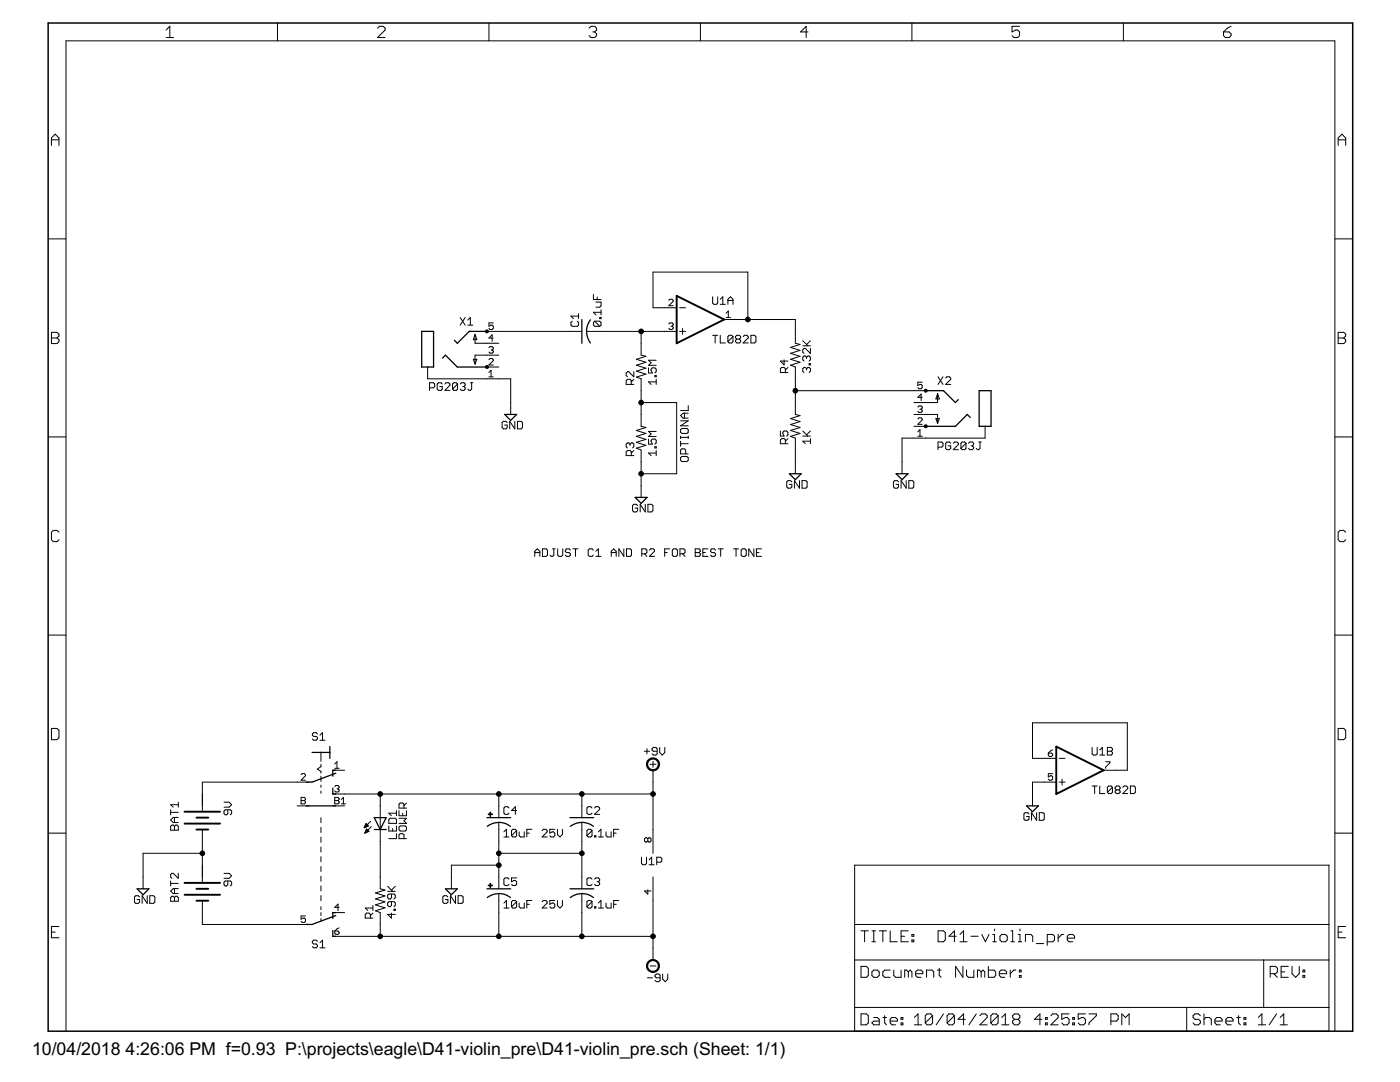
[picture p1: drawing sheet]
<svg xmlns="http://www.w3.org/2000/svg" width="279mm" height="216mm" viewBox="0 0 279 216" stroke-linecap="round" stroke-linejoin="round" font-family="sans-serif">
<defs><g id="words">
<g font-size="4">
<text x="6.4" y="210.6">10/04/2018</text>
<text x="25.1" y="210.6">4:26:06 PM f=0.93 P:\projects\eagle\D41-violin_pre\D41-violin_pre.sch (Sheet: 1/1)</text>
</g>
</g></defs>
<g fill="#000" stroke="#000" stroke-width=".2">
<path d="M13.2 8.1v197.7zM33.1 6l.8-.8zM33.1 7.5h1.5zM33.9 5.2v2.3zM55.4 4.6v3.5zM75.4 7.5l1.5-1.5zM75.7 5.2l-.3 .4zM75.7 5.2h.8zM75.4 7.5h1.5zM76.9 5.6v.4zM76.5 5.2l.4 .4zM97.6 4.6v3.5z"/>
<path d="M117.6 5.6l.3-.4zM117.9 5.2h.8zM117.6 7.1l.3 .4zM118.7 5.2l.4 .4zM118.3 6.4h.4zM118.7 6.4l.4 .4zM117.9 7.5h.8zM119.1 5.6v.4zM119.1 6l-.4 .4zM119.1 6.8v.3zM118.7 7.5l.4-.4zM139.8 4.6v3.5z"/>
<path d="M159.8 6.4h1.5zM160.9 5.2v2.3zM160.9 5.2l-1.1 1.2zM182 4.6v3.5zM202 5.2v1.2zM202 6.4l.7-.4zM202 7.1l.4 .4zM202.7 6h.4zM203.1 6l.4 .4zM202.4 7.5h.7zM202 5.2h1.5zM203.5 6.4v.7z"/>
<path d="M203.5 7.1l-.4 .4zM224.2 4.6v3.5zM244.2 6.4v.7zM244.2 7.1l.4 .4zM244.6 7.5h.7zM244.2 6.4l.7-.8zM245.3 7.5l.4-.4zM244.2 6.4h1.1zM244.9 5.6l.8-.4zM245.7 6.8v.3zM245.3 6.4l.4 .4zM13.2 8.1h253.2z"/>
<path d="M10.3 27.5v1.5zM11 26.8l-.7 .7zM10.3 27.9h1.5zM11 26.8l.8 .7zM11.8 27.5v1.5zM267.1 27.5v1.5zM267.8 26.8l-.7 .7zM267.1 27.9h1.5zM267.8 26.8l.8 .7zM268.6 27.5v1.5zM9.6 47.7h3.6zM118.4 58.8v1z"/>
<path d="M119.2 59.3v.5zM118.4 59.8h1.6zM130.3 54.3h18.9zM133.7 59.7l-.2 .2zM133.7 59.7h.4zM134.1 59.7l.2 .2zM142.2 59.2v1.3zM143.7 59.7l.6-.5zM144.3 59.2v1.5zM145.3 59.7l.5-.5zM145.3 60h1zM145.8 59.2l.5 .5z"/>
<path d="M146.3 59.7v1zM149.2 54.3v9.5zM266.4 47.7h3.6zM10.3 66.3v2.3zM10.3 66.3h1.1zM10.3 67.4h1.1zM11.4 66.3l.4 .4zM11.4 67.4l.4 .4zM10.3 68.6h1.1zM11.8 66.7v.4zM11.4 67.4l.4-.3zM11.8 67.8v.4z"/>
<path d="M11.8 68.2l-.4 .4zM85.3 73.2v2.4zM85.3 75.6h11.9zM85.7 76.4v1.5zM85.7 76.4h.8zM86.5 76.4l.2 .2zM85.7 77.4h.8zM86.7 76.6v.5zM86.7 77.1l-.2 .3zM87.2 76.6v1zM87.2 77.6l.3 .3zM87.5 76.4l-.3 .2z"/>
<path d="M87.5 77.9h.5zM87.5 76.4h.5zM88 77.9l.3-.3zM88 76.4l.3 .2zM88.3 77.1v.5zM87.8 77.1h.5zM89.8 76.9l-1 1zM89 76.4l-.2 .2zM89 76.4h.5zM88.8 77.9h1zM89.8 76.6v.3zM89.5 76.4l.3 .2z"/>
<path d="M90.3 76.6v1zM90.3 76.6l.3-.2zM91.3 76.6l-1 1zM90.6 76.4h.5zM90.3 77.6l.3 .3zM91.1 76.4l.2 .2zM90.6 77.9h.5zM91.3 76.6v1zM91.3 77.6l-.2 .3zM91.8 76.6l.3-.2zM91.8 63.4l1 1.5zM92.1 76.4h.5z"/>
<path d="M91.8 77.6l.3 .3zM92.6 76.4l.2 .2zM92.4 77.1h.2zM92.6 77.1l.2 .3zM92.1 77.9h.5zM92.8 76.6v.3zM92.8 76.9l-.2 .2zM92.8 77.4v.2zM92.8 77.6l-.2 .3zM92.8 63.4l-1 1.5zM93.4 77.6l.2 .3zM93.4 63.9l.5-.5z"/>
<path d="M93.4 64.9h1zM93.6 77.9h.3zM93.9 77.9l.2-.3zM93.9 76.4h.5zM93.9 63.4v1.5zM94.1 76.4v1.2zM94.5 71.7l.3 .9zM94.8 66.7l-.3 1.1zM94.8 70.9v1.7zM95.2 71.7l-.4 .9zM94.8 66.7v1.8zM94.8 66.7l.4 1.1z"/>
<path d="M94.5 71.7h.7zM94.5 67.8h.7zM94.8 70.9h2.4zM94.8 68.5h2.4zM97.6 64.4v.7zM97.6 65.1l.4-.2zM97.6 67.5h.8zM97.6 69.4l.2-.2zM97.6 72.8l.8-.8zM98 73.9l-.4 .4zM97.6 75.2h.8zM97.6 65.5l.2 .2z"/>
<path d="M97.8 69.2h.4zM97.6 70.3l.2 .2zM97.8 71.5l-.2 .3zM98 64.9h.2zM98 73.9v1.3zM98.2 64.9l.2 .2zM97.8 65.7h.4zM98.2 66.8v1.3zM98.2 66.8l-.6 .7zM98.2 69.2l.2 .2zM98 69.8h.2zM98.2 69.8l.2 .2z"/>
<path d="M97.8 70.5h.4zM97.8 71.5h.4zM97.6 64.4h.8zM98.4 65.1v.4zM98.4 65.5l-.2 .2zM98.4 69.4v.2zM98.4 69.6l-.2 .2zM98.4 70v.3zM98.2 70.5l.2-.2zM97.6 72.8h.8zM98.4 71.8v.2zM98.2 71.5l.2 .3z"/>
<path d="M97.2 66.1h2.3zM97.2 68.5h2.3zM97.2 70.9h2.3zM97.2 73.2h2.3zM97.2 75.6h2.3zM99.5 75.6h2.4zM101.9 75.6v4.7zM113.7 66.1h2.4zM99.5 66.1h14.2zM113.9 64.3v.6zM113.9 64.9l.3 .2zM113.9 63.1h1.6z"/>
<path d="M114.2 64.1l-.3 .2zM114.2 65.1h1zM113.9 63.1l.5 .5zM115.2 65.1l.3-.2zM115.5 64.3v.6zM115.2 64.1l.3 .2zM115.5 62.6v1zM117.1 66.1h1.4zM118.4 64.3v.6zM118.4 64.3l.3-.2zM118.4 62.3h1.6zM118.4 64.9l.3 .2z"/>
<path d="M118.7 64.1h1zM118.4 62.3l.5 .5zM118.9 61.3h.8zM118.7 65.1h1zM119.7 64.1l.3 .2zM118.7 64.1l1 1zM119.7 63.3v.3zM119.7 63.3h.3zM119.7 61.3l.3-.3zM120 64.3v.6zM120 64.9l-.3 .2zM119.7 63.6h.3z"/>
<path d="M120 63.3v.3zM120 61.8v1zM120 60.3v.7zM118.9 60.3h1.1zM118.5 66.1h2.3zM120.8 66.1h7.2zM125 75.9v.8zM125.2 75.7l-.2 .2zM125 74.4v.5zM125 74.9l.2 .3zM125.2 75.7h.5zM125.2 74.2l-.2 .2z"/>
<path d="M125.2 74.2h.3zM125.7 75.7l.3 .2zM126 75.9v.8zM126.5 75.7l-.5 .5zM125 76.7h1.5zM126.5 74.2v1zM125.5 74.2l1 1zM127 75.2l1.9-.5zM127 74.1l1.9-.6zM127 72.9l1.9-.6zM127 71.7l1.9-.6zM128 68.5v2.4z"/>
<path d="M128 75.6v2.4zM127 75.2l1 .4zM128 66.1v2.4zM127 74.1l1.9 .6zM127 72.9l1.9 .6zM127 71.7l1.9 .6zM128 70.9l.9 .2zM129.4 76.2h1.6zM129.4 73.4v1zM129.4 74.4h.8zM129.4 72.9l.5-.5zM129.4 71.9h1.6z"/>
<path d="M129.4 76.2l.5 .5zM129.9 73.7v.2zM129.9 73.7l.3-.3zM129.4 71.9l.5 .5zM129.9 73.9l.3 .5zM130.2 73.4h.5zM130.3 54.3v7.1zM130.7 74.9v.3zM130.7 74.9h.3zM130.7 73.4l.3 .3zM131 75.7v1zM130.7 75.2h.3z"/>
<path d="M131 74.9v.3zM131 73.7v.5zM131 74.2l-.3 .2zM129.4 72.9h1.6zM132.7 61.4h2.3zM132.7 66.1h2.3zM128 66.1h4.7zM130.3 61.4h2.4zM133.5 61l.8-.9zM133.5 64.6l.2-.2zM133.7 64.4h.4zM133.5 65.5l.2 .2z"/>
<path d="M134.1 64.4l.2 .2zM133.9 65.1h.2zM134.1 65.1l.2 .2zM133.7 65.7h.4zM133.5 61h.8zM134.3 59.9v.2zM134.3 64.6v.3zM134.3 64.9l-.2 .2zM134.3 65.3v.2zM134.3 65.5l-.2 .2zM135.6 66.1h1.2zM135.6 61.4h1.2z"/>
<path d="M136.2 65.5v1.2zM142.2 66.9h1zM142.2 60.5l.3 .2zM142.5 60.7h.5zM142.7 66.9v1.5zM143 60.7l.2-.2zM143.2 59.2v1.3zM143.7 66.9v1.5zM143.7 68.4h1.1zM143.7 60.7h1.1zM145.4 62.1l-.5 .4zM144.9 63.4h.9z"/>
<path d="M145.3 67.2v1zM145.3 67.2l.2-.3zM145.3 68.2l1-1zM145.3 59.7v1zM145.4 62.1v1.3zM145.5 66.9h.5zM145.3 68.2l.2 .2zM146 66.9l.3 .3zM145.5 68.4h.5zM146.3 67.2v1zM146.3 68.2l-.3 .2zM146.8 67.2l.2-.3z"/>
<path d="M146.8 67.9v.3zM146.8 67.9l.2-.2zM146.8 67.2v.2zM144.5 63.8h2.4zM147 66.9h.6zM146.8 68.2l.2 .2zM146.8 67.4l.2 .3zM147 67.7h.6zM147.6 66.9l.2 .3zM147.6 67.7l.2 .2zM147 68.4h.6zM147.8 67.2v.2z"/>
<path d="M147.6 67.7l.2-.3zM147.8 67.9v.3zM147.8 68.2l-.2 .2zM149.3 67.4l-1 1zM148.3 67.2l.3-.3zM148.6 66.9h.5zM146.9 63.8h2.3zM149.2 63.8h9.5zM148.3 68.4h1zM149.3 67.2v.2zM149.1 66.9l.2 .3zM149.9 66.9v1.5z"/>
<path d="M149.9 68.4h.7zM150.6 68.4l.3-.2zM149.9 66.9h.7zM150.9 67.2v1zM150.6 66.9l.3 .3zM155.7 73.6v.7zM155.7 73.6l.3-.3zM155.7 72.1l.8 .7zM156 73.3h.5zM156.5 73.3l.2 .3zM156.5 71.8v1zM156.7 73.6v.7z"/>
<path d="M156.7 73.8l.5-.5zM155.7 74.3h1.5zM155.7 72.1h1.5zM157.8 72.9l1.9-.6zM157.8 71.7l1.9-.6zM157.8 70.5l1.9-.6zM157.8 69.3l1.9-.6zM158.7 66.1v2.4zM158.7 73.2v2.4zM157.8 72.9l.9 .3zM158.7 63.8v2.3zM158.7 75.6v2.4z"/>
<path d="M158.7 78h23.7zM157.8 71.7l1.9 .6zM157.8 70.5l1.9 .6zM157.8 69.3l1.9 .6zM158.7 68.5l1 .2zM160.2 73.6v.5zM160.2 73.6l.3-.3zM160.2 71.3v.5zM160.2 71.3l.3-.3zM160.2 69.8v.5zM160.2 70.3l.3 .2zM160.2 69h1.5z"/>
<path d="M160.2 74.1l.3 .2zM160.5 73.3h.2zM160.2 71.8l.3 .3zM160.5 71h.2zM160.2 69.8l.3-.3zM160.7 73.3l.3 .3zM160.7 71l.3 .3zM160.5 69.5h.2zM161 73.6v.2zM161.2 73.3l-.2 .3zM161 71.3v.2zM161.2 71l-.2 .3z"/>
<path d="M161 68.7l.7-.7zM161.2 73.3h.3zM161.2 71h.3zM160.2 68l1 1zM161.5 73.3l.2 .3zM161.5 72.6v.2zM161.5 72.6h.2zM161.5 71l.2 .3zM161.7 73.6v.5zM161.5 74.3l.2-.2zM161.5 72.8h.2zM161.7 72.6v.2z"/>
<path d="M161.7 71.3v.5zM161.7 71.8l-.2 .3zM161.7 69.5v1zM160.7 69.5l1 1zM182.4 78h2.4zM183.2 76.3v.6zM183.2 76.9l.4-.2zM183.2 79.3h.8zM183.2 77.3l.2 .3zM183.6 76.7h.2zM183.8 76.7l.2 .2zM183.4 77.6h.4z"/>
<path d="M183.8 78.6v1.3zM183.8 78.6l-.6 .7zM183.2 76.3h.8zM184 76.9v.4zM184 77.3l-.2 .3zM186.8 79.6h.7zM187.1 78.5l-.3 1.1zM187.2 75.2l1 1.5zM187.1 78.5l.4 1.1zM188.2 75.2l-1 1.5zM188.7 76.7l1-1zM189 75.2l-.3 .2z"/>
<path d="M189 75.2h.5zM188.7 76.7h1zM189.7 75.4v.3zM189.5 75.2l.2 .2zM267.1 66.3v2.3zM267.1 66.3h1.1zM267.1 67.4h1.1zM268.2 66.3l.4 .4zM268.2 67.4l.4 .4zM267.1 68.6h1.1zM268.6 66.7v.4zM268.2 67.4l.4-.3z"/>
<path d="M268.6 67.8v.4zM268.2 68.6l.4-.4zM9.6 87.2h3.6zM100.2 84.3v1zM100.2 85.3l.3 .3zM100.5 84.1l-.3 .2zM100.5 85.6h.5zM100.5 84.1h.5zM101 85.6l.2-.3zM101 84.1l.2 .2zM101.2 84.8v.5zM100.7 84.8h.5z"/>
<path d="M101.7 84.1v1.5zM101.7 84.1l1 1.5zM101.9 80.3v2.4zM102.7 84.1v1.5zM103.3 84.1v1.5zM103.3 85.6h.7zM104 85.6l.3-.3zM103.3 84.1h.7zM104.3 84.3v1zM104 84.1l.3 .2zM125 90.1v.8zM125 90.1l.2-.2z"/>
<path d="M125 88.6v.5zM125 88.6l.2-.2zM125.2 89.9h.5zM125 89.1l.2 .3zM125.2 88.4h.3zM125.5 88.4l.2 .2zM125.7 89.9l.3 .2zM125.7 88.6v.3zM125.7 88.6l.3-.2zM126 90.1v.8zM126.5 89.9l-.5 .5zM126 88.4h.2z"/>
<path d="M126.2 88.4l.3 .2zM125 90.9h1.5zM126.5 88.6v.5zM126.5 89.1l-.3 .3zM127 89.4l1.9-.5zM127 88.3l1.9-.6zM127 87.1l1.9-.6zM127 85.9l1.9-.6zM128 82.7v2.4zM128 89.8v2.4zM127 89.4l1 .4zM128 96.9v2.4z"/>
<path d="M128 94.5v2.4zM128 92.2v2.3zM128 80.3v2.4zM128 78v2.3zM128 80.3h7zM127 88.3l1.9 .6zM127 87.1l1.9 .6zM127 85.9l1.9 .6zM128 85.1l.9 .2zM129.4 90.4h1.6zM129.4 87.6v1zM129.4 88.6h.8z"/>
<path d="M129.4 87.1l.5-.5zM129.4 86.1h1.6zM129.4 90.4l.5 .5zM129.9 87.9v.2zM129.9 87.9l.3-.3zM129.4 86.1l.5 .5zM129.9 88.1l.3 .5zM130.2 87.6h.5zM130.7 89.1v.3zM130.7 89.1h.3zM130.7 87.6l.3 .3zM131 89.9v1z"/>
<path d="M130.7 89.4h.3zM131 89.1v.3zM131 87.9v.5zM130.7 88.6l.3-.2zM129.4 87.1h1.6zM135 80.3v14.2zM128 94.5h7zM135.8 91.3v.5zM135.8 91.8l.3 .3zM135.8 89.8v.8zM135.8 89.8l.3-.2zM135.8 88v1z"/>
<path d="M135.8 87v.5zM135.8 85.7v.6zM135.8 86.3l.3 .2zM135.8 85l1.6-1zM135.8 82.9l.5-.5zM135.8 81.9h1.6zM136.1 92.1h1zM136.1 91.1l-.3 .2zM136.1 89.6h.5zM136.1 86.5h1zM135.8 85.7l.3-.2zM135.8 82.9l.5 .5z"/>
<path d="M136.3 82.4h1.1zM136.6 89.6l.2 .2zM136.6 82.4v1zM136.8 89.8v.8zM137.1 92.1l.3-.3zM136.1 91.1h1zM137.1 86.5l.3-.2zM136.1 85.5h1zM137.4 91.3v.5zM137.1 91.1l.3 .2zM135.8 90.6h1.6zM135.8 88.5h1.6z"/>
<path d="M137.4 87v.5zM135.8 87.3h1.6zM137.4 85.7v.6zM137.1 85.5l.3 .2zM135.8 85h1.6zM135.8 84h1.6zM136.3 83.4h1.1zM137.4 80.9v1zM155.7 87.8v.7zM156 87.5l-.3 .3zM155.7 86v1zM155.7 87h.8z"/>
<path d="M156 87.5h.5zM156.2 86.3v.2zM156.5 86l-.3 .3zM156.5 87.5l.2 .3zM156.2 86.5l.3 .5zM156.5 86h.5zM156.7 87.8v.7zM157.2 87.5l-.5 .5zM157 86l.2 .3zM157 96.2v1zM157 97.2l.3 .2zM155.7 88.5h1.5z"/>
<path d="M157.2 86.3v.5zM157.2 86.8l-.2 .2zM157.3 95.9l-.3 .3zM157.3 97.4h.5zM157.3 95.9h.5zM158 97.2l-.2 .2zM157.8 87.1l1.9-.6zM157.8 85.9l1.9-.6zM157.8 84.7l1.9-.6zM157.8 83.5l1.9-.6zM157.8 95.9l.2 .3zM158 96.6v.6z"/>
<path d="M157.5 96.6h.5zM158.5 95.9v1.5zM158.5 95.9l1.1 1.5zM158.7 80.3v2.4zM158.7 87.4v2.4zM157.8 87.1l.9 .3zM158.7 92.2v2.3zM158.7 89.8v2.4zM158.7 78v2.3zM159.6 95.9v1.5zM157.8 85.9l1.9 .6zM157.8 84.7l1.9 .6z"/>
<path d="M157.8 83.5l1.9 .6zM158.7 82.7l1 .2zM160.1 95.9v1.5zM160.1 97.4h.7zM160.2 88h1.5zM160.2 87h1.5zM160.2 88l.5 .5zM160.8 97.4l.3-.2zM160.1 95.9h.7zM161 86.8l.7-.8zM161.1 96.2v1zM160.8 95.9l.3 .3z"/>
<path d="M160.2 86l1 1zM161.7 87.5v1zM178.3 96.2v1zM178.3 97.2l.3 .2zM178.3 96.2l.3-.3zM178.6 97.4h.5zM178.6 95.9h.5zM179.3 97.2l-.2 .2zM179.1 95.9l.2 .3zM179.3 96.6v.6zM178.8 96.6h.5zM179.8 95.9v1.5z"/>
<path d="M179.8 95.9l1 1.5zM180 92.2v2.3zM180 87.4v4.8zM180.8 95.9v1.5zM181.4 95.9v1.5zM181.4 97.4h.7zM182.1 97.4l.3-.2zM181.4 95.9h.7zM182.4 96.2v1zM182.1 95.9l.3 .3zM182.4 80.3h2.4zM182.4 82.7h2.4z"/>
<path d="M182.4 85.1h2.4zM182.4 87.4h2.4zM180 87.4h2.4zM183.2 81.2l.2-.2zM184 83.8l-.8 .9zM183.6 85.7l-.4 .5zM183.2 87h.8zM183.4 81h.4zM183.2 82.1l.2 .2zM183.4 83.4l-.2 .2zM183.6 85.7v1.3zM183.8 81l.2 .2z"/>
<path d="M183.6 81.7h.2zM183.8 81.7l.2 .2zM183.4 82.3h.4zM183.4 83.4h.4zM184 81.2v.2zM184 81.4l-.2 .3zM184 81.9v.2zM184 82.1l-.2 .2zM183.2 84.7h.8zM184 83.6v.2zM183.8 83.4l.2 .2zM184.8 82.7h2.3z"/>
<path d="M184.8 80.3h2.3zM186.8 83.5h.7zM187.1 82.7v1.8zM186.8 83.5l.3 1zM187.1 78.5v1.8zM187.2 88.2v1.5zM187.2 88.2h.8zM187.5 83.5l-.4 1zM188 88.2l.2 .3zM187.2 89.2h.8zM188.2 88.5v.5zM188.2 89l-.2 .2z"/>
<path d="M188.7 88.5v1zM188.7 89.5l.3 .2zM189 88.2l-.3 .3zM189 89.7h.5zM189 88.2h.5zM189.5 89.7l.2-.2zM189.5 88.2l.2 .3zM189.7 89v.5zM189.2 89h.5zM190.2 89.7l1.1-1zM190.2 88.5l.3-.3zM190.5 88.2h.5z"/>
<path d="M190.2 89.7h1.1zM191.3 88.5v.2zM191 88.2l.3 .3zM191.8 88.5v1zM192 88.2l-.2 .3zM192.8 88.5l-1 1zM192 88.2h.5zM191.8 89.5l.2 .2zM192.5 88.2l.3 .3zM192 89.7h.5zM192.8 88.5v1zM192.8 89.5l-.3 .2z"/>
<path d="M193.3 88.5l.2-.3zM193.5 88.2h.6zM193.3 89.5l.2 .2zM194.1 88.2l.2 .3zM193.8 89h.3zM194.1 89l.2 .2zM193.5 89.7h.6zM194.3 88.5v.2zM194.3 88.7l-.2 .3zM194.3 89.2v.3zM194.1 89.7l.2-.2zM194.8 89.5l.3 .2z"/>
<path d="M195.1 89.7h.2zM195.3 89.7l.3-.2zM195.3 88.2h.5zM195.6 88.2v1.3zM196.6 85.1v2.3zM184.8 87.4h11.8zM266.4 87.2h3.6zM10.3 106.2v1.5zM10.3 107.7l.3 .4zM10.3 106.2l.3-.4zM10.6 108.1h.8zM10.6 105.8h.8z"/>
<path d="M11.4 108.1l.4-.4zM11.4 105.8l.4 .4zM106.7 110v1zM106.7 110l.5-.5zM106.7 110.3h1zM107.2 109.5l.5 .5zM107.7 110v1zM108.2 109.5v1.5zM108.2 111h.8zM109 111l.3-.2zM108.2 109.5h.8zM109.3 109.8v1z"/>
<path d="M109 109.5l.3 .3zM109.8 110.8l.2 .2zM110 111h.3zM110.3 111l.2-.2zM110.3 109.5h.5zM110.5 109.5v1.3zM111.3 109.5v1.3zM111.3 110.8l.2 .2zM111.5 111h.6zM112.1 111l.2-.2zM112.3 109.5v1.3zM112.8 109.8v.2z"/>
<path d="M112.8 110l.3 .3zM113.1 109.5l-.3 .3zM113.1 110.3h.5zM112.8 110.8l.3 .2zM113.1 109.5h.5zM113.6 110.3l.2 .2zM113.1 111h.5zM113.6 109.5l.2 .3zM113.8 110.5v.3zM113.8 110.8l-.2 .2zM114.3 109.5h1.1zM114.9 109.5v1.5z"/>
<path d="M117.4 109.8v1zM117.4 110.8l.2 .2zM117.6 109.5l-.2 .3zM117.6 111h.6zM117.6 109.5h.6zM118.2 111l.2-.2zM118.2 109.5l.2 .3zM118.9 110l.5-.5zM118.9 111h1zM119.4 109.5v1.5zM122 110v1zM122 110l.5-.5z"/>
<path d="M122 110.3h1zM122.5 109.5l.5 .5zM123 110v1zM123.5 109.5v1.5zM123.5 109.5l1 1.5zM124.5 109.5v1.5zM125 109.5v1.5zM125 111h.8zM126 110.8l-.2 .2zM125 109.5h.8zM126 109.8v1zM125.8 109.5l.2 .3z"/>
<path d="M126.2 100.9v1zM126.2 101.9l.3 .3zM126.5 100.6l-.3 .3zM126.5 102.2h.5zM126.5 100.6h.5zM127.3 101.9l-.3 .3zM127 100.6l.3 .3zM127.3 101.4v.5zM126.7 101.4h.6zM127.8 100.6v1.6zM127.8 100.6l1 1.6zM128.1 109.5v1.5z"/>
<path d="M128.1 109.5h.7zM128.6 110.5l.5 .5zM128.8 100.6v1.6zM128.8 109.5l.3 .3zM128.1 110.5h.7zM129.1 109.8v.5zM128.8 110.5l.3-.2zM129.3 100.6v1.6zM129.3 102.2h.7zM129.6 111l1-1zM129.9 109.5l-.3 .3zM130 102.2l.3-.3z"/>
<path d="M129.3 100.6h.7zM130.3 100.9v1zM130 100.6l.3 .3zM129.9 109.5h.5zM129.6 111h1zM130.6 109.8v.2zM130.4 109.5l.2 .3zM132.7 109.5v1.5zM132.7 109.5h1zM132.7 110.3h.5zM134.2 109.8v1zM134.2 110.8l.2 .2z"/>
<path d="M134.4 109.5l-.2 .3zM134.4 111h.5zM134.4 109.5h.5zM135.2 110.8l-.3 .2zM135.2 109.8v1zM134.9 109.5l.3 .3zM135.7 109.5v1.5zM135.7 109.5h.8zM136.2 110.5l.5 .5zM136.5 109.5l.2 .3zM135.7 110.5h.8zM136.7 109.8v.5z"/>
<path d="M136.5 110.5l.2-.2zM138.7 109.5v1.5zM138.7 109.5h.8zM138.7 110.3h.8zM139.5 109.5l.3 .3zM139.5 110.3l.3 .2zM138.7 111h.8zM139.8 109.8v.2zM139.8 110l-.3 .3zM139.8 110.5v.3zM139.8 110.8l-.3 .2zM140.3 109.5v1.5z"/>
<path d="M140.3 111h1zM140.3 110.3h.5zM140.3 109.5h1zM141.8 109.8v.2zM141.8 110l.2 .3zM142 109.5l-.2 .3zM142 110.3h.6zM141.8 110.8l.2 .2zM142 109.5h.6zM142.6 110.3l.2 .2zM142 111h.6zM142.6 109.5l.2 .3z"/>
<path d="M142.8 110.5v.3zM142.8 110.8l-.2 .2zM143.3 109.5h1zM143.8 109.5v1.5zM146.4 109.5h1zM146.9 109.5v1.5zM147.9 109.8v1zM147.9 110.8l.3 .2zM148.2 109.5l-.3 .3zM148.2 111h.5zM148.2 109.5h.5zM148.7 111l.2-.2z"/>
<path d="M148.9 109.8v1zM148.7 109.5l.2 .3zM149.4 109.5v1.5zM149.4 109.5l1.1 1.5zM150.5 109.5v1.5zM151 109.5v1.5zM151 111h1zM151 110.3h.5zM151 109.5h1zM267.1 106.2v1.5zM267.1 107.7l.3 .4zM267.1 106.2l.3-.4z"/>
<path d="M267.4 108.1h.8zM267.4 105.8h.8zM268.2 108.1l.4-.4zM268.2 105.8l.4 .4zM9.6 126.7h3.6zM266.4 126.7h3.6zM10.3 145.4v2.2zM10.3 147.6h1.1zM11.8 147.2l-.4 .4zM10.3 145.4h1.1zM11.8 145.7v1.5zM11.4 145.4l.4 .3z"/>
<path d="M40.4 158.4v2.4zM40.4 156.1v2.3zM59.3 156.1h2.4zM40.4 156.1h18.9zM61 154.8l-.9 .9zM60.1 159.1h.6zM60.1 159.7h.6zM60.1 154.6l.2-.2zM60.3 154.4h.4zM60.7 159.1l.3 .2zM60.7 159.7l.3 .3zM60.1 155.7h.9z"/>
<path d="M61 154.6v.2zM60.7 154.4l.3 .2zM61 159.3v.2zM60.7 159.7l.3-.2zM61 160v.2zM62.3 146.5v.2zM62.3 146.7l.3 .2zM62.3 146.5l.3-.3zM62.6 146.9h.5zM62.3 147.4l.3 .3zM62.6 146.2h.5zM63.1 146.9l.3 .3z"/>
<path d="M62.6 147.7h.5zM63.3 153.5l.8 .4zM63.1 146.2l.3 .3zM63.4 147.2v.2zM63.1 147.7l.3-.3zM63.9 146.7l.5-.5zM63.9 147.7h1zM64.1 150.1v1.8zM64.1 152.5v.5zM64.1 153.9v.4zM64.1 154.9v.6zM63.3 153.5l.8-.5z"/>
<path d="M64.1 155.5v.4zM64.1 156.7v.4zM64.1 157.8v.5zM64.4 146.2v1.5zM66.8 157l.2-.3zM66.8 152.4l.4-.4zM66.8 153.3h.9zM66.8 159.1h.7zM66.8 159.7h.7zM67 156.7h.5zM66.8 157.8l.2 .2zM67.2 152v1.3z"/>
<path d="M67.5 156.7l.2 .3zM67.2 157.4h.3zM67.5 157.4l.2 .2zM67 158h.5zM67.5 159.1l.2 .2zM67.5 159.7l.2 .3zM67.7 157v.2zM67.7 157.2l-.2 .2zM67.7 157.6v.2zM67.7 157.8l-.2 .2zM67.7 159.3v.2zM67.7 159.5l-.2 .2z"/>
<path d="M67.7 160v.2zM68.1 159.5l.4-.4zM68.5 159.1v1.3zM66.4 158.4h2.4zM66.4 153.7h2.4zM68.8 158.4h7.1zM75.9 158.4h23.6zM99.5 158.4h16.6zM116.1 158.4h14.2zM128.6 149.9h1zM129.1 149.4v1zM129.7 152.5h1.2z"/>
<path d="M130.1 150.4l.3 .3zM130.1 149.4v.2zM130.1 149.6l.3 .3zM130.3 153.7v2.4zM130.3 151.9v1.2zM130.3 156.1v2.3zM130.4 150.7h.5zM130.4 149.1l-.3 .3zM130.4 149.9h.7zM130.9 150.7l.2-.3zM130.4 149.1h.5zM131.1 149.4v1z"/>
<path d="M130.9 149.1l.2 .3zM131.7 149.1v1.1zM131.7 150.2l.5 .5zM132.2 150.7l.5-.5zM132.7 149.1v1.1zM206.1 158.4v2.4zM206.1 156.1v2.3zM206.1 144.2v7.1zM206.1 144.2h18.9zM208.4 151.3h2.4zM208.4 156.1h2.4zM206.1 156.1h2.3z"/>
<path d="M206.1 151.3h2.3zM209.2 150.3v.4zM209.2 150.7l.2 .2zM209.2 154.4v.6zM209.2 155l.4-.2zM209.4 150.9h.5zM209.2 155.4l.2 .3zM209.6 149.9l-.4 .4zM209.6 154.8h.3zM209.9 150.9l.2-.2zM209.2 150.3h.7zM209.9 154.8l.2 .2z"/>
<path d="M209.4 155.7h.5zM209.6 149.9l.5-.3zM210.1 150.5v.2zM209.9 150.3l.2 .2zM209.2 154.4h.9zM210.1 155v.4zM210.1 155.4l-.2 .3zM211.4 156.1h1.2zM211.4 151.3h1.2zM212 155.5v1.2zM218 156.8h1zM218 149.1v1.3z"/>
<path d="M218 150.4l.2 .3zM218.2 150.7h.5zM218.5 156.8v1.5zM218.7 150.7l.3-.3zM219 149.1v1.3zM219.5 156.8v1.5zM219.5 158.3h1zM219.5 149.6l.5-.5zM219.5 150.7h1zM220 149.1v1.6zM220.6 152h.9zM220.6 153.1v.2z"/>
<path d="M221 157.1v1zM221 157.1l.3-.3zM221 158.1l1-1zM221 149.1v1.6zM221 149.1h.8zM221 149.9h.8zM221.3 156.8h.5zM221 158.1l.3 .2zM221.5 152v.2zM221.5 152.2l-.9 .9zM221.8 156.8l.2 .3zM221.3 158.3h.5z"/>
<path d="M221.8 149.1l.2 .3zM221.8 149.9l.2 .3zM221 150.7h.8zM222 157.1v1zM222 158.1l-.2 .2zM222 149.4v.2zM222 149.6l-.2 .3zM222 150.2v.2zM222 150.4l-.2 .3zM222.5 157.1l.3-.3zM222.5 157.9v.2zM222.5 157.9l.3-.3z"/>
<path d="M222.5 157.1v.3zM220.3 153.7h2.3zM222.8 156.8h.5zM222.5 158.1l.3 .2zM222.5 157.4l.3 .2zM222.8 157.6h.5zM223.3 156.8l.2 .3zM223.3 157.6l.2 .3zM222.8 158.3h.5zM223.5 157.1v.3zM223.5 157.4l-.2 .2zM223.5 157.9v.2z"/>
<path d="M223.5 158.1l-.2 .2zM224.1 158.3l1-.9zM224.3 156.8l-.2 .3zM224.3 156.8h.5zM225 144.2v9.5zM222.6 153.7h2.4zM224.1 158.3h1zM225.1 157.1v.3zM224.8 156.8l.3 .3zM225.6 156.8v1.5zM225.6 158.3h.8zM226.6 158.1l-.2 .2z"/>
<path d="M225.6 156.8h.8zM226.6 157.1v1zM226.4 156.8l.2 .3zM267.1 145.4v2.2zM267.1 147.6h1.1zM268.2 147.6l.4-.4zM267.1 145.4h1.1zM268.6 145.7v1.5zM268.2 145.4l.4 .3zM9.6 166.2h3.6zM26.8 179v1zM26.8 179l.3-.3z"/>
<path d="M27.1 178.7h.5zM27.6 178.7l.3 .3zM27.3 179.5h.6zM28.4 178.7l1 1.6zM28.6 175v2.4zM28.6 170.3v4.7zM29.9 178.7v1.6zM29.9 178.7h.7zM30.6 178.7l.3 .3zM34.1 164.9v.8zM34.1 164.9l.2-.3zM34.1 163.6l.5-.5z"/>
<path d="M34.1 161.6v1zM34.1 160.6h1.5zM34.1 179.1v.7zM34.1 179.1l.2-.3zM34.1 177.8l.5-.5zM34.1 175.8v1zM34.1 174.5v.5zM34.1 175l.2 .3zM34.3 164.6h.3zM34.3 178.8h.3zM34.1 174.5l.2-.2zM34.6 164.6l.2 .3z"/>
<path d="M34.1 163.6l.5 .5zM34.6 163.1h1zM34.1 160.6l.5 .5zM34.6 178.8l.2 .3zM34.1 177.8l.5 .5zM34.6 177.3h1zM34.3 174.3h.3zM34.8 164.9l.3-.3zM34.8 164.9v.8zM34.8 163.1v1zM34.8 179.1l.3-.3zM34.8 179.1v.7z"/>
<path d="M34.8 177.3v1zM35.1 164.6h.2zM35.1 178.8h.2zM35.3 164.6l.3 .3zM35.3 178.8l.3 .3zM34.1 165.7h1.5zM35.6 164.9v.8zM34.6 164.1h1zM34.1 162.1h1.5zM35.6 160.1v1zM34.1 179.8h1.5zM35.6 179.1v.7z"/>
<path d="M34.6 178.3h1zM34.1 176.3h1.5zM35.6 174.3v1zM34.6 174.3l1 1zM40.4 165.5v2.4zM40.4 160.8v.9zM40.4 172.6v2.4zM40.4 175v.9zM40.4 167.9v2.4zM40.4 170.3v2.3zM28.6 170.3h11.8zM44.7 161.8v.5z"/>
<path d="M44.7 162.3l.3 .3zM44.7 161.1h1zM44.7 176v.5zM44.7 176.5l.3 .3zM44.7 175.3h1zM44.7 161.8l.3-.2zM45 162.6h.2zM45 175.8l-.3 .2zM45 176.8h.2zM45.2 162.6l.3-.3zM45.2 176.8l.3-.3zM45.5 161.6v.7z"/>
<path d="M45.5 175.8v.7zM45.7 161.1l.5-.5zM44.7 160.1h1zM45.7 175.3l.5-.5zM44.7 174.3h1zM46 162.6l.2-.3zM45 161.6h1zM46 176.8l.2-.3zM45 175.8h1zM46.2 161.8v.5zM46 161.6l.2 .2zM45.7 160.1l.5 .5z"/>
<path d="M46.2 176v.5zM46 175.8l.2 .2zM45.7 174.3l.5 .5zM59.3 160.8h2.4zM60.1 159.1v1.3zM60.1 160.4h.6zM60.7 160.4l.3-.2zM64.1 163.2v1zM64.1 165.1v1zM64.1 167v1.1zM64.1 169v1zM64.1 170.9v1.1z"/>
<path d="M64.1 172.9v1zM64.1 174.8v1zM64.1 176.8v1zM64.1 178.7v1zM66.8 159.1v1.3zM66.8 160.4h.7zM67.7 160.2l-.2 .2zM68.1 160.4h.9zM66.4 160.8h2.4zM73 164.3l-.3 .9zM72.7 165.1h.3zM72.8 165h.4z"/>
<path d="M73.2 165.4l-.4 .8zM72.8 164.8h.7zM72.8 166.2h.2zM72.9 164.7h.5zM72.9 166.1h.4zM72.9 164.6h.4zM72.9 165.9h.6zM73 164.5h.2zM73 165.8h.6zM73 165.7h.5zM73 164.3l.5 .5zM73.1 165.6h.3z"/>
<path d="M73.1 165.5h.1zM73.2 165.4l.4 .5zM72.7 165.2l.8-.4zM72.8 166.2l.8-.3zM74 163.9l-1.3 1.3zM74.1 164.9l-1.3 1.3zM74.9 179.4l1.9-.6zM74.9 178.2l1.9-.6zM75.9 165.5v2.4zM75.9 160.8v2.4zM75.9 163.2v2.3zM75.9 175v2.4z"/>
<path d="M75.9 158.4v2.4zM75.9 167.9v7.1zM74.9 179.4l1.9 .6zM74.9 178.2l1.9 .6zM75.9 177.4l.9 .2zM77.4 178.6v.5zM77.4 179.1l.2 .3zM77.4 177.9h1.5zM77.6 167.3h1.5zM77.6 164.8v1zM77.6 165.8h1.5zM77.6 164.3h1.5z"/>
<path d="M77.6 163.5v.8zM77.6 162.3h1.5zM77.6 179.9l-.2 .3zM77.4 178.6l.2-.2zM77.6 179.4h.3zM77.9 163.3l-.3 .2zM77.9 179.4l.2-.3zM77.6 162.3l.5 .5zM78.1 178.4v.7zM78.1 177.6l.8-.8zM78.4 165.3v.5zM77.4 176.8l1 1.1z"/>
<path d="M77.6 179.9h1zM78.6 179.4l.3-.3zM77.6 178.4h1zM77.9 163.3h1zM78.9 178.6v.5zM78.6 178.4l.3 .2zM79.1 166.3v1zM79.1 164.8v1zM79.1 163.5v.8zM78.9 163.3l.2 .2zM79.1 161.8v1zM79.6 166.6v.7z"/>
<path d="M79.6 166.6l.3-.3zM79.6 165.1v.5zM79.6 165.6l.3 .2zM79.6 164.3h1.5zM79.6 161.8v1zM79.6 162.8h1.5zM79.6 160.5v.7zM79.9 160.2l-.3 .3zM79.9 166.3h.5zM79.9 165.8h1zM79.9 164.8l-.3 .3zM79.9 160.2h.5z"/>
<path d="M80.4 166.3l.2 .3zM80.4 162.3v.5zM80.4 160.2l.2 .3zM80.6 166.6v.7zM80.6 163.8l.5-.5zM80.6 160.5v.7zM80.6 160.7l.5-.5zM80.9 165.8l.2-.2zM79.9 164.8h1zM79.6 167.3h1.5zM81.1 165.1v.5zM80.9 164.8l.2 .3z"/>
<path d="M80.6 163.8l.5 .5zM79.6 163.3h1.5zM81.1 161.8v1zM79.6 161.2h1.5zM88.4 179v1zM88.6 178.7l-.2 .3zM88.6 178.7h.5zM89.1 178.7l.3 .3zM88.9 179.5h.5zM89.9 178.7l1 1.6zM90.1 175v2.4zM90.1 172.6v2.4z"/>
<path d="M91.4 178.7v1.6zM91.4 178.7h.8zM92.2 178.7l.2 .3zM99.5 164.1v1.4zM99.5 160.8v2.4zM99.5 165.5v2.4zM99.5 178.3v1.4zM99.5 175v2.4zM99.5 167.9v2.4zM99.5 172.6v2.4zM99.5 170.3v2.3zM90.1 172.6h9.4z"/>
<path d="M99.5 158.4v2.4zM100.6 166l.5-.5zM100.6 167h1zM100.6 161.2v1zM100.6 162.2l.2 .3zM100.6 175.4v1zM100.6 176.4l.2 .3zM100.8 161l-.2 .2zM100.8 162.5h.5zM100.8 175.2l-.2 .2zM100.8 176.7h.5zM101.1 165.5v1.5z"/>
<path d="M101.1 179.7v1.5zM100.8 161h.5zM101.3 162.5l.3-.3zM100.8 175.2h.5zM101.3 176.7l.3-.3zM101.3 161l.3 .2zM101.3 175.2l.3 .2zM102.1 165.7v1.1zM102.1 165.7l.2-.2zM102.1 166.8l1-1.1zM102.1 179.9l.2-.2zM102.1 161.7h1z"/>
<path d="M102.1 175.2v.7zM102.1 175.9l.5-.2zM102.3 165.5h.5zM102.1 166.8l.2 .2zM102.3 179.7h.5zM102.1 176.4l.2 .3zM102.6 175.7h.2zM102.8 165.5l.3 .2zM102.3 167h.5zM102.8 179.7l.3 .2zM102.8 161v1.5zM102.8 161l-.7 .7z"/>
<path d="M102.8 175.7l.3 .2zM102.3 176.7h.5zM103.1 165.7v1.1zM103.1 166.8l-.3 .2zM103.1 179.9v1zM102.1 175.2h1zM103.1 175.9v.5zM103.1 176.4l-.3 .3zM103.6 166v.8zM103.6 166.8l.3 .2zM103.9 167h.7zM104.6 166v1z"/>
<path d="M105.1 165.5v1.5zM105.1 165.5h1.1zM105.1 166.2h.5zM105.1 179.7h1.1zM109.2 166l-1 1zM108.4 165.5l-.2 .2zM108.4 179.7l-.2 .2zM108.4 165.5h.5zM108.4 179.7h.5zM108.2 167h1zM109.2 165.7v.3zM108.9 165.5l.3 .2z"/>
<path d="M108.9 179.7l.3 .2zM109.7 165.5v.7zM109.7 166.2l.5-.2zM109.7 179.7v.7zM109.7 166.8l.3 .2zM110.2 166h.3zM110.5 166l.2 .2zM110 167h.5zM109.7 165.5h1zM110.7 166.2v.6zM110.7 166.8l-.2 .2zM109.7 179.7h1z"/>
<path d="M111.3 165.5v1zM111.3 166.5l.5 .5zM111.3 179.7v1zM112.2 166.5l-.4 .5zM112.2 165.5v1zM116.1 164.1v1.4zM116.1 160.8v2.4zM116.1 165.5v2.4zM116.1 178.3v1.4zM116.1 175v2.4zM116.1 167.9v2.4zM116.1 170.3v4.7z"/>
<path d="M99.5 170.3h16.6zM116.1 158.4v2.4zM117.1 165.7v1.1zM117.1 165.7l.3-.2zM117.1 166.8l1.1-1.1zM117.1 179.9l.3-.2zM117.1 161.2v1zM117.1 162.2l.3 .3zM117.1 175.4v1zM117.1 176.4l.3 .3zM117.4 165.5h.5zM117.1 166.8l.3 .2z"/>
<path d="M117.4 179.7h.5zM117.1 161.2l.3-.2zM117.4 162.5h.5zM117.4 175.2l-.3 .2zM117.4 176.7h.5zM117.9 165.5l.3 .2zM117.4 167h.5zM117.9 179.7l.3 .2zM117.4 161h.5zM117.9 162.5l.3-.3zM117.4 175.2h.5zM117.9 176.7l.3-.3z"/>
<path d="M118.2 165.7v1.1zM118.2 166.8l-.3 .2zM118.2 179.9v1zM117.9 161l.3 .2zM117.9 175.2l.3 .2zM118.7 166.8v.2zM118.7 166.8h.2zM118.7 162.5l1-1zM118.7 175.4l.2-.2zM118.9 166.8v.2zM118.7 167h.2zM118.9 161l-.2 .2z"/>
<path d="M118.9 175.2h.5zM118.7 176.4l.2 .3zM119.4 166l.5-.5zM119.4 167h1zM118.9 161h.5zM119.4 175.2l.3 .2zM119.2 175.9h.2zM119.4 175.9l.3 .3zM118.9 176.7h.5zM118.7 162.5h1zM119.7 161.2v.3zM119.4 161l.3 .2z"/>
<path d="M119.7 175.4v.3zM119.7 175.7l-.3 .2zM119.7 176.2v.2zM119.7 176.4l-.3 .3zM119.9 165.5v1.5zM119.9 179.7v1.5zM120.9 166v.8zM120.9 166.8l.3 .2zM121.2 167h.8zM122 166v1zM122.5 165.5v1.5zM122.5 165.5h1z"/>
<path d="M122.5 166.2h.5zM122.5 179.7h1zM128 171v1.3zM128 172.3l.3 .3zM128.3 172.6h.5zM128.6 167.4v.4zM128.6 167.4l.2-.2zM128.6 177.8l.7 .6zM128.8 172.6l.2-.3zM128.6 167.8l.2 .2zM128.8 167.2h.3zM129 171v1.3z"/>
<path d="M129.1 167.2l.2 .2zM128.8 168h.3zM129.3 167.4l.2-.2zM129.1 168l.2-.2zM129.3 167.4v.4zM129.3 177.5v.9zM129.5 167.2h.2zM129.3 167.8l.2 .2zM129.5 171.6l.5-.6zM129.5 172.6h1.1zM129.7 167.2l.2 .2zM129.5 168h.2z"/>
<path d="M129.9 167.4v.4zM129.9 167.8l-.2 .2zM128.6 177.8h1.3zM130 171v1.6zM130.3 165.5v4.8zM130.3 175v4.7zM130.3 158.4v7.1zM131.1 171v1.6zM131.1 171h.7zM131.8 171l.3 .3zM131.1 172h.7zM132.1 171.3v.5z"/>
<path d="M131.8 172l.3-.2zM204.3 162.4v1zM204.3 163.4l.3 .3zM204.6 162.2l-.3 .2zM204.6 163.7h.5zM204.6 162.2h.5zM205.1 163.7l.3-.3zM205.1 162.2l.3 .2zM205.4 162.9v.5zM204.9 162.9h.5zM205.9 162.2v1.5zM205.9 162.2l1 1.5z"/>
<path d="M206.9 162.2v1.5zM207.4 162.2v1.5zM207.4 163.7h.8zM208.2 163.7l.2-.3zM207.4 162.2h.8zM208.4 162.4v1zM208.2 162.2l.2 .2zM170.6 172.6h94.6zM265.2 172.6v11.9zM266.4 166.2h3.6zM10.3 184.9v2.2zM10.3 187.1h1.5z"/>
<path d="M10.3 186h.7zM10.3 184.9h1.5zM26.8 180l.3 .3zM27.1 180.3h.5zM27.6 180.3l.3-.3zM27.9 179.5v.5zM28.4 178.7v1.6zM29.4 178.7v1.6zM29.9 180.3h.7zM30.6 180.3l.3-.3zM30.9 179v1zM40.4 179.7v2.4z"/>
<path d="M40.4 182.1v2.4zM59.3 184.5h2.4zM40.4 184.5h18.9zM60.1 182.8v.6zM60.1 183.4l.4-.2zM60.1 183.9l.2 .2zM60.5 183.2h.2zM60.7 183.2l.3 .2zM60.3 184.1h.4zM60.1 182.8h.9zM61 183.4v.5zM61 183.9l-.3 .2z"/>
<path d="M62.3 187.9v.2zM62.3 188.1l.3 .3zM62.6 187.6l-.3 .3zM62.6 188.4h.5zM62.3 188.9l.3 .2zM62.6 187.6h.5zM63.1 188.4l.3 .2zM62.6 189.1h.5zM63.1 187.6l.3 .3zM63.4 188.6v.3zM63.4 188.9l-.3 .2zM64.4 187.6l-.5 .5z"/>
<path d="M63.9 189.1h1zM64.1 183.3v.6zM64.1 182.1v.6zM64.1 180.9v.6zM64.4 187.6v1.5zM66.8 185.8v.4zM66.8 186.2l.2 .2zM66.8 181.1h.9zM67 186.4h.5zM66.8 185.8l.4-.4zM67.5 186.4l.2-.2zM66.8 185.8h.7z"/>
<path d="M67.5 180.4v1.3zM66.8 181.1l.7-.7zM67.2 185.4l.5-.3zM67.7 186v.2zM67.5 185.8l.2 .2zM66.4 186.8h2.4zM66.4 182.1h2.4zM68.8 186.8h7.1zM72.9 182.5v.7zM72.9 182.5l.3-.3zM72.9 181.2h1.5zM73.2 182.2h.5z"/>
<path d="M72.9 181.2l.5 .5zM73.7 182.2l.2 .3zM73.9 182.5v.7zM73.9 182.7l.5-.5zM72.9 183.2h1.5zM74.4 180.7v1zM74.9 181.7l1.9-.6zM74.9 180.6l1.9-.6zM75.9 182.1v2.4zM74.9 181.7l1 .4zM75.9 186.8h23.6zM75.9 184.5v2.3z"/>
<path d="M74.9 180.6l1.9 .5zM77.4 182.5l.7 .7zM77.4 180.2v.5zM77.4 180.7l.2 .2zM77.6 180.9h.3zM77.9 180.9l.2-.2zM78.1 182.2v1zM78.1 179.9v.8zM78.6 181.4v.3zM78.6 181.4h.3zM78.6 180.9l.3-.2zM77.4 182.5h1.5z"/>
<path d="M78.6 181.7h.3zM78.9 181.4v.3zM78.9 180.2v.5zM78.6 179.9l.3 .3zM88.4 180l.2 .3zM88.6 180.3h.5zM89.1 180.3l.3-.3zM89.4 179.5v.5zM89.9 178.7v1.6zM90.9 178.7v1.6zM91.4 180.3h.8zM92.2 180.3l.2-.3z"/>
<path d="M92.4 179v1zM99.5 179.7v2.4zM99.5 186.8h16.6zM99.5 182.1v4.7zM100.6 180.2l.5-.5zM100.6 181.2h1zM102.1 179.9v1zM102.1 180.9l1-1zM102.1 180.9l.2 .3zM102.3 181.2h.5zM103.1 180.9l-.3 .3zM103.6 180.2v.7z"/>
<path d="M103.6 180.9l.3 .3zM103.9 181.2h.7zM104.6 180.2v1zM105.1 179.7v1.5zM105.1 180.4h.5zM108.2 181.2l1-1zM108.2 181.2h1zM109.2 179.9v.3zM109.7 180.4l.5-.2zM109.7 180.9l.3 .3zM110.2 180.2h.3zM110.5 180.2l.2 .2z"/>
<path d="M110 181.2h.5zM110.7 180.4v.5zM110.7 180.9l-.2 .3zM111.3 180.7l.5 .5zM111.8 181.2l.4-.5zM112.2 179.7v1zM116.1 179.7v2.4zM116.1 186.8h14.2zM116.1 182.1v4.7zM117.1 179.9v1zM117.1 180.9l1.1-1zM117.1 180.9l.3 .3z"/>
<path d="M117.4 181.2h.5zM118.2 180.9l-.3 .3zM118.7 180.9v.3zM118.7 180.9h.2zM118.9 180.9v.3zM118.7 181.2h.2zM119.4 180.2l.5-.5zM119.4 181.2h1zM120.9 180.2v.7zM120.9 180.9l.3 .3zM121.2 181.2h.8zM122 180.2v1z"/>
<path d="M122.5 179.7v1.5zM122.5 180.4h.5zM129.2 195.1h1zM129.7 192.7h1.2zM130.3 189.2v2.4zM130.3 186.8v2.4zM130.3 179.7v7.1zM130.7 195.6l.3 .3zM130.7 194.6v.3zM130.7 194.9l.3 .2zM131 195.9h.5zM131 194.4l-.3 .2z"/>
<path d="M131 195.1h.7zM131.5 195.9l.2-.3zM131 194.4h.5zM131.7 194.6v1zM131.5 194.4l.2 .2zM132.2 194.4v1zM132.2 195.4l.6 .5zM133.3 195.4l-.5 .5zM133.3 194.4v1zM170.6 184.5v7.1zM170.6 184.5h94.6zM170.6 172.6v11.9z"/>
<path d="M171.8 185.7h1.5zM171.8 192.8v2.2zM171.8 195h1.1zM172.6 185.7v2.2zM172.9 195l.4-.4zM171.8 192.8h1.1zM173.3 193.2v1.4zM172.9 192.8l.4 .4zM174 187.9h.7zM174 185.7h.7zM174 193.9v.7zM174 194.6l.4 .4z"/>
<path d="M174.4 185.7v2.2zM174.4 195h.7zM174.4 193.6l-.4 .3zM175.1 195l.4-.4zM174.4 193.6h.7zM175.5 185.7h1.4zM175.5 193.9v.7zM175.1 193.6l.4 .3zM176.2 185.7v2.2zM176.2 193.9v.7zM176.2 194.6l.4 .4zM176.6 193.6l-.4 .3z"/>
<path d="M176.6 195h1.1zM177.7 185.7v2.2zM177.7 187.9h1.4zM176.6 193.6h1.1zM178.4 193.6v1zM178.4 194.6l.3 .4zM178.7 195h1.1zM179.8 185.7v2.2zM179.8 187.9h1.5zM179.8 186.8h.8zM179.8 193.6v1.4zM180.6 193.6v1.4z"/>
<path d="M180.6 193.6h.3zM180.9 193.6l.4 .3zM179.8 185.7h1.5zM181.3 193.9v1.1zM181.3 193.9l.3-.3zM181.6 193.6l.4 .3zM182 186.5h.4zM182 186.5v.3zM182 187.6h.4zM182 187.6v.3zM182 193.9v1.1zM182.4 186.5v.3z"/>
<path d="M182 186.8h.4zM182.4 187.6v.3zM182 187.9h.4zM182.7 193.9v.7zM182.7 193.9l.4-.3zM182.7 194.6l.4 .4zM183.1 193.6h.7zM183.1 195h.7zM183.8 193.6l.4 .3zM184.2 193.9v.4zM182.7 194.3h1.5zM184.9 193.6v1.4z"/>
<path d="M184.9 193.6h1.1zM186 193.6l.4 .3zM186.4 193.9v1.1zM187.1 193.6h.7zM187.2 185.7v2.2zM187.2 187.9h1.1zM187.5 193.2v1.4zM187.5 194.6l.3 .4zM188.3 187.9l.4-.3zM187.2 185.7h1.1zM188.7 186.1v1.5zM188.3 185.7l.4 .4z"/>
<path d="M189.4 186.8h1.4zM190.5 185.7v2.2zM190.5 185.7l-1.1 1.1zM190.7 192.8v2.2zM190.7 192.8l1.5 2.2zM191.6 186.5l.7-.8zM191.6 187.9h1.4zM192.2 192.8v2.2zM192.3 185.7v2.2zM192.9 193.6v1zM192.9 194.6l.4 .4zM193.3 195h1.1z"/>
<path d="M193.8 186.8h1.4zM194.4 193.6v1.4zM195.1 193.6v1.4zM195.1 193.6h.3zM195.4 193.6l.4 .3zM195.8 193.9v1.1zM195.8 193.9l.4-.3zM195.9 186.5l.8 1.4zM196.2 193.6l.3 .3zM196.5 193.9v1.1zM197.4 186.5l-.7 1.4zM197.3 192.8v2.2z"/>
<path d="M197.3 195h1.1zM198.1 186.5h.4zM198.1 187.9h.7zM198.4 195l.3-.4zM197.3 193.6h1.1zM198.5 186.5v1.4zM198.5 185.4v.3zM198.7 193.9v.7zM198.4 193.6l.3 .3zM199.4 193.9v.7zM199.4 193.9l.4-.3zM199.6 186.8v.8z"/>
<path d="M199.6 187.6l.3 .3zM199.4 194.6l.4 .4zM199.8 193.6h.7zM199.9 187.9h.8zM199.9 186.5l-.3 .3zM199.8 195h.7zM200.5 193.6l.4 .3zM200.7 187.9l.3-.3zM199.9 186.5h.8zM200.9 193.9v.4zM199.4 194.3h1.5zM201 186.8v.8z"/>
<path d="M200.7 186.5l.3 .3zM201.6 193.6v1.4zM202.3 193.6l-.7 .7zM201.7 185.7h.4zM201.7 187.9h.8zM202.1 185.7v2.2zM202.3 193.6h.4zM203.2 186.5h.4zM203.2 187.9h.7zM203.4 193.6h.4zM203.4 193.6v.3zM203.4 194.6h.4z"/>
<path d="M203.4 194.6v.4zM203.6 186.5v1.4zM203.6 185.4v.3zM203.8 193.6v.3zM203.4 193.9h.4zM203.8 194.6v.4zM203.4 195h.4zM204.6 186.5v1.4zM204.6 186.5h1.1zM205.7 186.5l.4 .3zM206.1 186.8v1.1zM206.8 188.3h1.5z"/>
<path d="M209 186.5v2.1zM209 186.5h1.1zM210.1 186.5l.4 .3zM209 187.9h1.1zM210.5 186.8v.8zM210.5 187.6l-.4 .3zM211.2 186.5v1.4zM211.2 187.2l.7-.7zM211.9 186.5h.4zM213 186.8v.8zM213 186.8l.4-.3zM213 187.6l.4 .3z"/>
<path d="M213.4 186.5h.7zM213.4 187.9h.7zM214.1 186.5l.4 .3zM214.5 186.8v.4zM213 187.2h1.5zM252.2 191.6v9.4zM170.6 191.6h81.6zM253.5 192.8v2.2zM253.5 192.8h1.1zM254.2 194.3l.7 .7zM254.6 192.8l.3 .4zM253.5 194.3h1.1z"/>
<path d="M254.9 193.2v.7zM254.9 193.9l-.3 .4zM255.7 192.8v2.2zM255.7 195h1.4zM255.7 193.9h.7zM255.7 192.8h1.4zM257.9 192.8v1.5zM257.9 194.3l.7 .7zM258.6 195l.7-.7zM259.3 192.8v1.5zM260 193.6h.4zM260 193.6v.3z"/>
<path d="M260 194.6h.4zM260 194.6v.4zM260.4 193.6v.3zM260 193.9h.4zM260.4 194.6v.4zM260 195h.4zM252.2 191.6h13zM265.2 191.6v9.4zM265.2 184.5v7.1zM267.1 184.9v2.2zM267.1 187.1h1.5zM267.1 186h.7z"/>
<path d="M267.1 184.9h1.5zM170.6 205.8h66.2zM170.6 201v4.8zM170.6 201h66.2zM170.6 191.6v9.4zM171.8 202.3v2.2zM171.8 204.5h1.1zM172.9 204.5l.4-.4zM171.8 202.3h1.1zM173.3 202.7v1.4zM172.9 202.3l.4 .4zM174 204.1l.4-.3z"/>
<path d="M174.4 203h.7zM174 204.1l.4 .4zM174.4 203.8h1.1zM175.1 203l.4 .4zM175.5 203.4v1.1zM174.4 204.5h1.1zM176.2 203h.7zM176.6 202.7v1.4zM176.6 204.1l.3 .4zM177.7 203.4v.7zM177.7 203.4l.3-.4zM177.7 204.1l.3 .4z"/>
<path d="M178 203h.7zM178 204.5h.7zM178.7 203l.4 .4zM179.1 203.4v.4zM177.7 203.8h1.4zM179.8 203h.4zM179.8 203v.4zM179.8 204.1h.4zM179.8 204.1v.4zM180.2 203v.4zM179.8 203.4h.4zM180.2 204.1v.4z"/>
<path d="M179.8 204.5h.4zM182.5 203l.7-.7zM182.5 204.5h1.4zM183.2 202.3v2.2zM184.7 202.7v1.4zM184.7 202.7l.3-.4zM184.7 204.1l1.4-1.4zM185 202.3h.8zM184.7 204.1l.3 .4zM185.8 202.3l.3 .4zM185 204.5h.8zM186.1 202.7v1.4z"/>
<path d="M186.1 204.1l-.3 .4zM188.3 202.3l-1.5 2.2zM189 202.7v1.4zM189 202.7l.4-.4zM189 204.1l1.5-1.4zM189.4 202.3h.7zM189 204.1l.4 .4zM190.1 202.3l.4 .4zM189.4 204.5h.7zM190.5 202.7v1.4zM190.5 204.1l-.4 .4zM191.2 203.4h1.5z"/>
<path d="M192.3 202.3v2.2zM191.2 203.4l1.1-1.1zM194.8 202.3l-1.4 2.2zM195.6 204.5l1.4-1.5zM195.9 202.3l-.3 .4zM195.9 202.3h.7zM195.6 204.5h1.4zM197 202.7v.3zM196.6 202.3l.4 .4zM197.7 202.7v1.4zM197.7 202.7l.4-.4zM197.7 204.1l1.5-1.4z"/>
<path d="M198.1 202.3h.7zM197.7 204.1l.4 .4zM198.8 202.3l.4 .4zM198.1 204.5h.7zM199.2 202.7v1.4zM199.2 204.1l-.4 .4zM199.9 203l.7-.7zM199.9 204.5h1.5zM200.6 202.3v2.2zM202.1 202.7l.4-.4zM202.1 203.8v.3zM202.1 203.8l.4-.4z"/>
<path d="M202.1 202.7v.3zM202.5 202.3h.7zM202.1 204.1l.4 .4zM202.1 203l.4 .4zM202.5 203.4h.7zM203.2 202.3l.3 .4zM203.2 203.4l.3 .4zM202.5 204.5h.7zM203.5 202.7v.3zM203.5 203l-.3 .4zM203.5 203.8v.3zM203.5 204.1l-.3 .4z"/>
<path d="M206.5 203.4h1.4zM207.5 202.3v2.2zM207.5 202.3l-1 1.1zM208.6 203h.4zM208.6 203v.4zM208.6 204.1h.4zM208.6 204.1v.4zM209 203v.4zM208.6 203.4h.4zM209 204.1v.4zM208.6 204.5h.4zM209.7 204.5l1.5-1.5z"/>
<path d="M210.1 202.3l-.4 .4zM210.1 202.3h.7zM209.7 204.5h1.5zM211.2 202.7v.3zM210.8 202.3l.4 .4zM211.9 202.3v1.1zM211.9 203.4l.7-.4zM211.9 204.1l.4 .4zM212.6 203h.4zM213 203l.4 .4zM212.3 204.5h.7zM211.9 202.3h1.5z"/>
<path d="M213.4 203.4v.7zM213.4 204.1l-.4 .4zM214.1 203h.3zM214.1 203v.4zM214.1 204.1h.3zM214.1 204.1v.4zM214.4 203v.4zM214.1 203.4h.3zM214.4 204.1v.4zM214.1 204.5h.3zM215.2 202.3v1.1zM215.2 203.4l.7-.4z"/>
<path d="M215.2 204.1l.3 .4zM215.9 203h.4zM216.3 203l.3 .4zM215.5 204.5h.8zM215.2 202.3h1.4zM216.6 203.4v.7zM216.6 204.1l-.3 .4zM217.3 202.3h1.5zM217.3 204.1v.4zM218.8 202.3v.4zM217.3 204.1l1.5-1.4zM221.7 202.3v2.2z"/>
<path d="M221.7 202.3h1.1zM222.8 202.3l.4 .4zM221.7 203.8h1.1zM223.2 202.7v.7zM223.2 203.4l-.4 .4zM223.9 202.3v2.2zM223.9 202.3l.7 .7zM225.3 202.3l-.7 .7zM225.3 202.3v2.2zM236.8 201v4.8zM236.8 201h15.4zM236.8 205.8h28.4z"/>
<path d="M238.1 202.7v.3zM238.1 203l.4 .4zM238.5 202.3l-.4 .4zM238.5 203.4h.7zM238.1 204.1l.4 .4zM238.5 202.3h.7zM239.2 203.4l.4 .4zM238.5 204.5h.7zM239.2 202.3l.4 .4zM239.6 203.8v.3zM239.6 204.1l-.4 .4zM240.3 202.3v2.2z"/>
<path d="M240.3 203.4l.3-.4zM240.6 203h.8zM241.4 203l.3 .4zM241.7 203.4v1.1zM242.5 203.4v.7zM242.5 203.4l.3-.4zM242.5 204.1l.3 .4zM242.8 203h.7zM242.8 204.5h.7zM243.5 203l.4 .4zM243.9 203.4v.4zM242.5 203.8h1.4z"/>
<path d="M244.6 203.4v.7zM244.6 203.4l.4-.4zM244.6 204.1l.4 .4zM245 203h.7zM245 204.5h.7zM245.7 203l.4 .4zM246.1 203.4v.4zM244.6 203.8h1.5zM246.8 203h.7zM247.2 202.7v1.4zM247.2 204.1l.3 .4zM248.3 203h.3z"/>
<path d="M248.3 203v.4zM248.3 204.1h.3zM248.3 204.1v.4zM248.6 203v.4zM248.3 203.4h.3zM248.6 204.1v.4zM248.3 204.5h.3zM251.1 203l.7-.7zM251.1 204.5h1.5zM251.8 202.3v2.2zM252.2 201h13zM254.8 202.3l-1.5 2.2z"/>
<path d="M255.5 203l.7-.7zM255.5 204.5h1.4zM256.2 202.3v2.2zM265.2 201v4.8zM266.4 8.1v197.7z"/>
<path d="M97 65.9h.4v.4l-.2 .1-.2-.1z" fill-rule="evenodd"/>
<path d="M184.5 77.7h.5v.5l-.2 .1-.3-.1z" fill-rule="evenodd"/>
<path d="M129.4 151.6a1.3 1.3 0 0 1 2 .3 1.3 1.3 0 0 1-.8 1.9 1.3 1.3 0 0 1-1.6-1.3h.2a1.06 1.06 0 0 1 1.5-1 1.06 1.06 0 0 1 .3 1.8 1.06 1.06 0 0 1-1.7-.5l-.1-.3h-.2z" fill-rule="evenodd"/>
<path d="M129.4 191.8a1.3 1.3 0 0 1 2 .3 1.3 1.3 0 0 1-.8 1.9 1.3 1.3 0 0 1-1.6-1.3h.2a1.06 1.06 0 0 1 1.5-1 1.06 1.06 0 0 1 .3 1.8 1.06 1.06 0 0 1-1.7-.5l-.1-.3h-.2z" fill-rule="evenodd"/>
<circle cx="97.2" cy="73.2" r=".31"/>
<circle cx="128" cy="66.1" r=".47"/>
<circle cx="149.2" cy="63.8" r=".47"/>
<circle cx="158.7" cy="78" r=".47"/>
<circle cx="128" cy="94.5" r=".47"/>
<circle cx="128" cy="80.3" r=".47"/>
<circle cx="184.8" cy="85.1" r=".31"/>
<circle cx="75.9" cy="158.4" r=".47"/>
<circle cx="99.5" cy="158.4" r=".47"/>
<circle cx="116.1" cy="158.4" r=".47"/>
<circle cx="130.3" cy="158.4" r=".47"/>
<circle cx="40.4" cy="170.3" r=".47"/>
<circle cx="99.5" cy="172.6" r=".47"/>
<circle cx="99.5" cy="170.3" r=".47"/>
<circle cx="116.1" cy="170.3" r=".47"/>
<circle cx="75.9" cy="186.8" r=".47"/>
<circle cx="99.5" cy="186.8" r=".47"/>
<circle cx="116.1" cy="186.8" r=".47"/>
<circle cx="130.3" cy="186.8" r=".47"/>
</g>
<path d="M9.6 4.6v201.2zM9.6 4.6h260.4zM9.6 205.8h260.4zM270 4.6v201.2z" fill="#000" stroke="#000" stroke-width=".3"/>
<g fill="#000" stroke="#000" stroke-width=".25">
<path d="M84.2 66.1v7.1zM84.2 73.2h1.1zM85.3 73.2h1.2zM86.5 66.1v7.1zM84.2 66.1h2.3zM88.3 71.5l.6-.6zM88.9 70.9l2.4 2.3zM90.7 67.9l.6 .6zM93.6 66.1l-2.3 2.4zM93.6 66.1h3.6zM91.3 73.2h5.9zM116.1 63.8v4.7z"/>
<path d="M184.8 78h3.5zM188.3 78l2.4 2.3zM195.4 78h2.4zM100.7 82.7h2.4zM100.7 82.7l1.2 1.2zM103.1 82.7l-1.2 1.2zM126.8 99.3h2.3zM129.1 99.3l-1.1 1.1zM157.5 94.5h2.4zM157.5 94.5l1.2 1.2zM159.9 94.5l-1.2 1.2zM178.8 94.5h2.4z"/>
<path d="M178.8 94.5l1.2 1.2zM181.2 94.5l-1.2 1.2zM184.8 85.1h5.9zM190.7 80.3l.6-.6zM190.7 85.1l2.3-2.4zM193 82.7l.6 .6zM195.4 85.1h1.2zM195.4 78v7.1zM196.6 85.1h1.2zM197.8 78v7.1zM126.8 99.3l1.2 1.1zM61.1 156.1h1.2z"/>
<path d="M62.3 156.1l4.7-1.8zM62.3 150.1h1.8zM65.8 150.1v1.2zM64.1 150.1h1.7zM65.8 149v1.1zM66.4 157.2v1.2zM66.4 158.4h.6zM66.4 153.7v1.2zM66.4 153.7h.6zM27.4 177.4h2.3zM27.4 177.4l1.2 1.1zM29.7 177.4l-1.1 1.1z"/>
<path d="M61.1 160.8h5.9zM74.7 163.2l1.2 2.3zM74.7 165.5h1.2zM74.7 163.2h1.2zM77.1 163.2l-1.2 2.3zM75.9 165.5h1.2zM75.9 163.2h1.2zM88.9 177.4h2.4zM88.9 177.4l1.2 1.1zM91.3 177.4l-1.2 1.1zM97.2 163.2h4.7zM97.2 177.4h4.7z"/>
<path d="M113.7 163.2h4.8zM113.7 177.4h4.8zM204.9 160.8h2.3zM204.9 160.8l1.2 1.2zM206.1 162l1.1-1.2zM61.1 184.5h1.2zM62.3 184.5l4.7-1.8zM66.4 185.7v1.1zM66.4 186.8h.6zM66.4 182.1v1.2zM66.4 182.1h.6z"/>
</g>
<g fill="#000" stroke="#000" stroke-width=".38">
<path d="M135 59l9.5 4.8zM135 59v9.5zM135 68.5l9.5-4.7zM210.8 149v9.4zM210.8 149l9.5 4.7zM210.8 158.4l9.5-4.7zM36.8 162h7.1zM36.8 164.3h7.1zM36.8 176.2h7.1zM36.8 178.5h7.1zM39.2 163.2h2.4zM39.2 165.5h2.4z"/>
<path d="M39.2 177.4h2.4zM39.2 179.7h2.4z"/>
</g>
<path d="M117.8 63.8a3.8 3.8 0 0 0 0 4.6M97.2 164.9a3.7 3.7 0 0 1 4.7 0M99.5 178.3l1 .1 1.4 .7M99.5 178.3l-.9 .1-1.4 .7M113.8 164.9a3.7 3.7 0 0 1 4.6 0M116.1 178.3l1.5 .3 .8 .5M116.1 178.3l-1 .1-1.3 .7" fill="none" stroke="#000" stroke-width=".25"/>
<path d="M97.4 162.4h.9v.1h-.9zM97.4 176.6h.9v.1h-.9zM97.8 162.1h.1v.8h-.1zM97.8 176.3h.1v.8h-.1z" fill="#000" stroke="#000" stroke-width=".2"/>
<use href="#words"/>
</svg>
